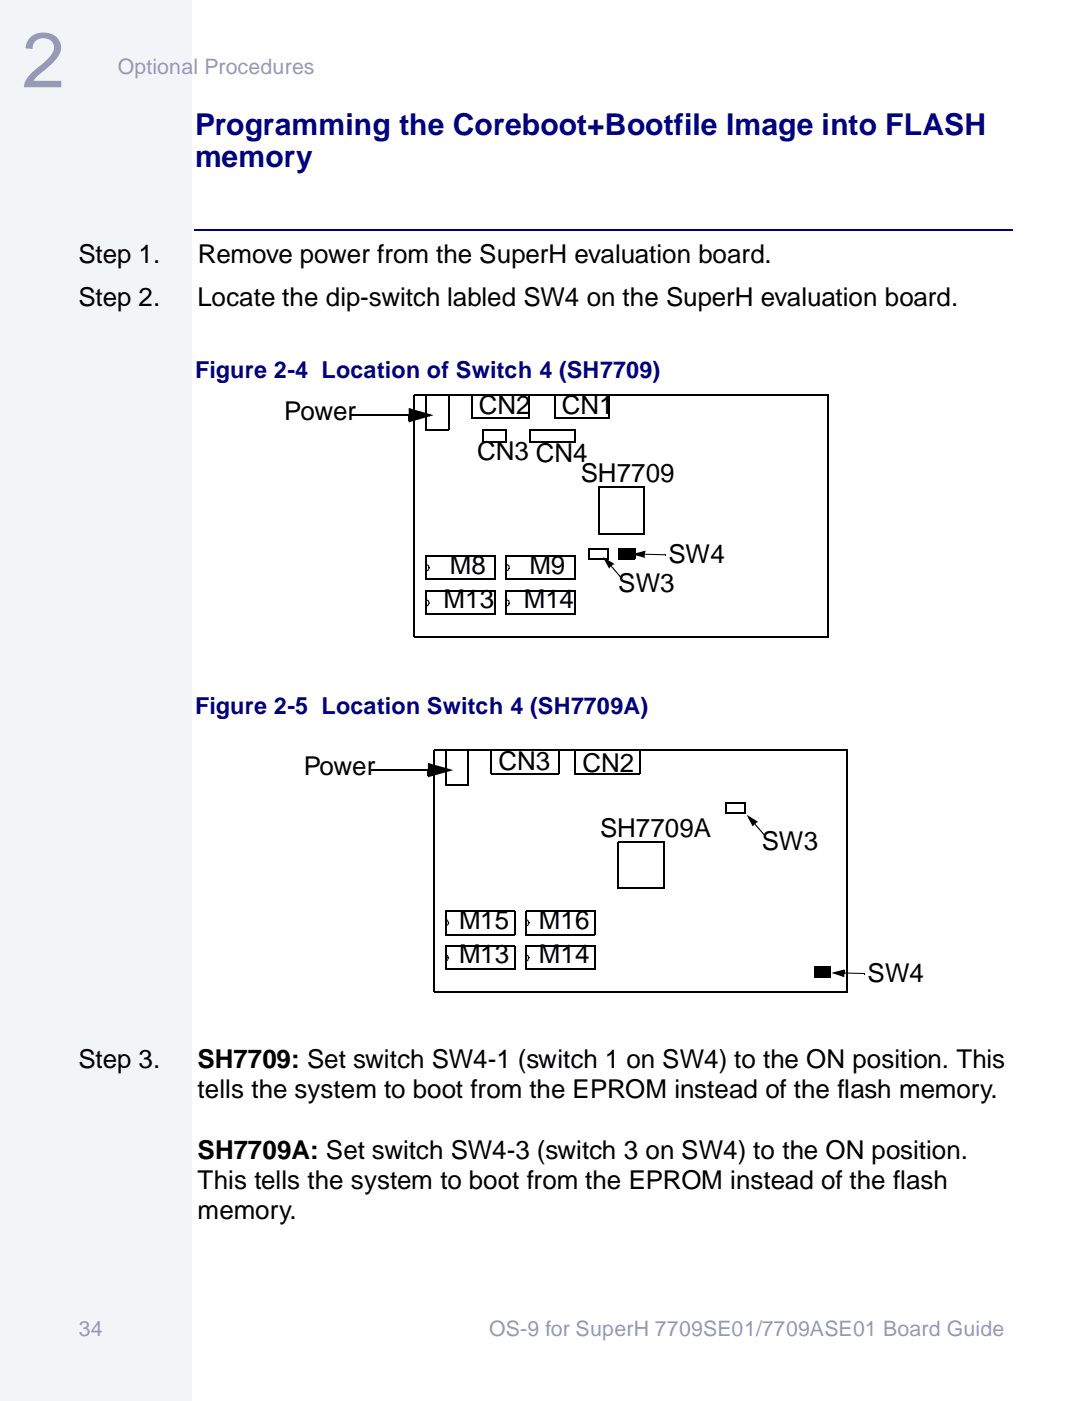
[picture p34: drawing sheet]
<svg xmlns="http://www.w3.org/2000/svg" width="178mm" height="229mm" viewBox="0 0 178 229" stroke-linecap="round" stroke-linejoin="round" font-family="sans-serif">
<defs><g id="words">
<text font-size="12.7" fill="#969ab5" x="3.6" y="14.2">2</text>
<g font-size="4.9" fill="#000083">
<text x="31.8" y="22">Programming the Coreboot+Bootfile Image into FLASH</text>
<text x="31.8" y="27.3">memory</text>
</g>
<g font-size="4.2">
<text x="12.8" y="42.9">Step 1.</text>
<text x="32.3" y="42.9">Remove power from the SuperH evaluation board.</text>
<text x="12.8" y="50">Step 2.</text>
<text x="32.3" y="50">Locate the dip-switch labled SW4 on the SuperH evaluation board.</text>
<text x="46.4" y="68.5">Power</text>
<text x="78.2" y="67.5">CN2</text>
<text x="91.7" y="67.5">CN1</text>
<text x="77.9" y="75.1">CN3 CN4</text>
<text x="94.8" y="78.7">SH7709</text>
<text x="73.4" y="93.7">M8</text>
<text x="86.5" y="93.7">M9</text>
<text x="109.1" y="91.8">SW4</text>
<text x="72.4" y="99.2">M13</text>
<text x="85.5" y="99.2">M14</text>
<text x="100.9" y="96.5">SW3</text>
<text x="81.4" y="125.7">CN3</text>
<text x="95.1" y="125.9">CN2</text>
<text x="49.6" y="126.4">Power</text>
<text x="98" y="136.6">SH7709A</text>
<text x="124.4" y="138.6">SW3</text>
<text x="74.9" y="151.6">M15</text>
<text x="88" y="151.6">M16</text>
<text x="74.9" y="157.1">M13</text>
<text x="88" y="157.1">M14</text>
<text x="141.7" y="160.2">SW4</text>
<text x="12.8" y="174.3">Step 3.</text>
<text x="32.3" y="174.3">SH7709: Set switch SW4-1 (switch 1 on SW4) to the ON position. This</text>
<text x="32.3" y="179.2">tells the system to boot from the EPROM instead of the flash memory.</text>
<text x="32.3" y="189.1">SH7709A: Set switch SW4-3 (switch 3 on SW4) to the ON position.</text>
<text x="32.3" y="194">This tells the system to boot from the EPROM instead of the flash</text>
<text x="32.3" y="199">memory.</text>
</g>
<g font-size="3.8" fill="#000083">
<text x="31.8" y="61.7">Figure 2-4 Location of Switch 4 (SH7709)</text>
<text x="31.8" y="116.5">Figure 2-5 Location Switch 4 (SH7709A)</text>
</g>
<g font-size="3.5" fill="#969ab5">
<text x="19.2" y="12">Optional Procedures</text>
<text x="12.9" y="217.9">34</text>
<text x="79.9" y="217.9">OS-9 for SuperH 7709SE01/7709ASE01 Board Guide</text>
</g>
</g></defs>
<path d="M-.1 -.1h31.3v228.7h-31.3z" fill="#f2f5f8"/>
<path d="M31.2 -.1v228.7" fill="none" stroke="#f2f5f8" stroke-width=".17"/>
<path d="M141.1 2h24.4v13.8h-24.4z" fill="#fff"/>
<path d="M31.7 37.6h133.7" fill="none" stroke="#000083" stroke-width=".17"/>
<g fill="none" stroke="#000" stroke-width=".17">
<path d="M57.4 67.7h9.4M67.7 64.4v39.5M67.7 64.5h67.6M69.4 70.1h3.9M69.5 64.4v5.7M73.3 64.5v5.7M77 68.3h9.4M77.1 64.4v3.9M78.8 72.1h3.8M78.9 70.1h3.8M78.9 70v2.1M82.6 70.1v2"/>
<path d="M86.4 72.1h7.5M86.4 64.5v3.8M86.5 70.1h7.5M86.5 70v2.1M90.6 68.3h8.9M90.7 64.4v3.9M93.9 70.1v2M97.7 79.5h7.6M97.7 79.4v7.7M99.5 64.5v3.8M105.2 79.5v7.6M135.2 64.5v39.5"/>
<path d="M69.4 94.5h11.4M69.5 90.7v3.8M69.5 96.3v3.9M69.5 90.8h11.4M69.5 96.4h11.4M80.8 90.8v3.8M80.8 96.4v3.9M82.6 94.5h11.3M82.6 90.8h11.4M82.6 96.4h11.4M82.6 90.7v3.8M82.6 96.3v3.9"/>
<path d="M93.9 90.8v3.8M93.9 96.4v3.9M96 91.2h3.3M96.1 89.5h3.3M97.6 87.1h7.6M101 91.2h2.6M101.1 89.5h2.6M67.6 103.9h67.6M69.4 100.2h11.4M82.6 100.2h11.3M60.6 125.7h9.3M70.9 122.4v39.4"/>
<path d="M70.9 122.4h67.5M72.7 128.1h3.8M72.7 122.4v5.7M76.5 122.4v5.8M80.1 126.3h11.1M80.2 122.4v3.9M91.2 122.4v3.9M93.7 126.3h10.8M93.8 122.4v3.9M100.9 137.4h7.6M100.9 137.3v7.7M104.5 122.4v3.9"/>
<path d="M108.4 137.4v7.6M118.5 132.7h3.2M118.5 131h3.3M138.4 122.4v39.5M72.7 152.5h11.3M72.7 158.1h11.3M72.7 148.6v3.9M72.7 154.3v3.8M72.7 148.7h11.4M72.7 154.4h11.4M84 148.7v3.9M84 154.4v3.8"/>
<path d="M85.8 152.5h11.3M85.8 158.1h11.3M85.9 148.7h11.3M85.9 154.4h11.3M85.9 148.6v3.9M85.9 154.3v3.8M97.1 148.7v3.9M97.1 154.4v3.8M100.8 145h7.6M132.9 159.4h2.7M133 157.7h2.7M70.8 161.8h67.6"/>
</g>
<g fill="#000">
<path d="M66.7 66.6l4.1 1.1-4.1 1.2v-.2l.2-.2 3.2-.9 .1 .3-3.3-.9 .1-.4 .1 1.1h-.4zM66.7 67.7h.4v1h-.4zM69.5 93.1l.2 .1zM69.6 92h.1l-.2 .2zM69.7 92l.3 .3-.1 .1-.3-.2zM69.5 98.8l.2 .2zM69.6 97.8h.1l-.2 .2zM69.7 97.8l.3 .3h-.1l-.3-.1zM69.9 92.6h.2zM69.6 98.8l.3-.1v.1l-.2 .2zM69.6 93.1l.3-.2 .1 .2-.3 .1zM69.9 92.4l.1-.1 .2 .3-.2 .1z"/>
<path d="M69.9 98.1h.1l.2 .3-.2 .1zM69.9 92.6h.2l-.1 .5-.1-.2v.1zM69.9 98.3l.2 .2zM69.9 98.4l.2 .1-.2 .3v-.1h-.1zM70 92.7l.2-.1-.2 .2zM70 98.5l.2-.1-.2 .2zM82.6 98.8l.1 .2zM82.6 93.1l.1 .1zM82.7 97.8h.1l-.2 .2zM82.8 97.8l.4 .3h-.2h.1l-.4-.1zM82.7 92h.1l-.2 .2zM82.8 92l.4 .3h-.2l.1 .1-.4-.2z"/>
<path d="M82.6 98.8l.4-.1 .1 .1-.4 .2zM83.1 98.4l.1 .1zM82.6 93.1l.4-.2 .1 .2-.4 .1zM83.1 92.6l.1 .1zM83 98.1h.2v.3h-.1zM83 92.3h.2v.3h-.1zM83.1 98.3l.1 .2zM83.1 98.4l.1 .1-.1 .3-.1-.1h-.1zM83.1 92.6l.1 .1-.1 .4-.1-.2-.1 .1zM96 89.4h.2v1.8h-.2zM99.2 89.5h.2v1.8h-.2zM98.5 90.9l1.8 1.1-.4 .1-1.1-.6 .2-.3 .6 1.2-.3 .2 .1-.3 .3-.2 .1 .3-.2 .2-.1 .2z"/>
<path d="M99.8 92.4l.1-.1-.1 .2zM99.8 92.5l.1-.1 1.6 1.8-.1 .1zM99.7 92.2l.2-.2 .2 .1-.3 .3zM101 89.4h.2v1.8h-.2zM101.1 89.5h2.5v1.7h-2.5zM101.4 94.3l.1-.1-.1 .2zM103.6 89.5h.1v1.8h-.1zM103.2 90.4l2.2-.6-.2 .5-1.3 .3-.1-.3 1.3 .3-.1 .3-.1-.5h.4v.6zM105.3 90.4v.1zM105 90l.3 .1v.3h-.4zM108.6 90.4l.1 .2zM69.9 124.5l4.1 1.2-4.1 1.1v-.2l.1-.2 3.3-.9 .1 .3-3.4-.9 .1-.3 .1 1.1h-.3z"/>
<path d="M69.9 125.7h.3v.9h-.3zM118.5 130.9h.1v1.8h-.1zM121.6 131h.2v1.8h-.2zM121.9 132.9l1.9 1.2-.4 .1-1.1-.7 .1-.2 .6 1.2-.2 .1 .1-.2 .2-.2 .2 .3-.3 .1v.3zM123.2 134.5l.2-.1-.2 .1zM123.2 134.5h.2l1.6 1.8-.2 .1zM123.1 134.3l.3-.3 .1 .2-.2 .3zM124.8 136.4l.2-.1-.2 .2zM72.7 151l.1 .1zM72.7 156.7l.1 .2zM72.7 155.7h.1l-.1 .2zM72.8 155.7l.4 .2-.2 .2h.1l-.4-.2z"/>
<path d="M72.8 150h.1l-.2 .1zM72.9 150l.3 .1-.2 .2h.1l-.3-.2zM73.1 156.2l.2 .1zM72.7 151l.4-.2 .1 .2-.4 .1zM73 150.3l.2-.1 .1 .4h-.1zM72.7 156.7l.4-.1 .1 .1-.4 .2zM73 156.1l.2-.1 .1 .3-.1 .1zM73.1 156.3h.2l-.1 .4-.1-.1h-.1zM73.2 150.5l.1 .1zM73.2 150.6h.1l-.1 .4-.1-.2-.1 .1zM73.2 150.6h.1l-.1 .1zM73.2 156.4l.1-.1-.1 .2z"/>
<path d="M85.8 151l.1 .1zM85.8 156.7l.2 .2zM85.9 155.7h.1l-.2 .2zM86 155.7l.3 .2-.2 .2h.1l-.3-.2zM85.9 150h.1l-.2 .1zM86 150l.3 .2-.2 .1h.1l-.3-.2zM86.2 156.2l.2 .1zM86.2 150.6h.2zM85.9 151l.3-.1v.2h-.3zM85.9 156.7l.3-.1 .1 .1-.3 .2zM86.1 156.1l.2-.1 .2 .3-.2 .1zM86.1 150.3l.2-.1 .2 .4-.2 .1z"/>
<path d="M86.2 156.3h.2l-.1 .4-.1-.1h-.1zM86.2 150.6h.2l-.2 .5v-.2l-.1 .1zM86.3 156.4l.2-.1-.2 .2zM86.3 150.7l.2-.1-.2 .2zM132.9 157.7h.2v1.7h-.2zM133 157.7h2.6v1.7h-2.6zM135.5 157.7h.2v1.7h-.2zM137.5 158.4h.4v.4h-.4zM137.8 158.7l.1 .1zM135.7 158.8l2.2-.6v.2l-.2 .2-1.3 .3-.1-.3 1.4 .4-.1 .4-.1-.6h.4v.6zM141.2 158.8v.1z"/>
</g>
<path d="M66.9 66.8l3.2 .9-3.2 1zM98.9 91.4l1.1 .6-.5 .5zM103.9 90.4l1.3-.3-.1 .7zM70 124.7l3.3 1-3.3 .9zM122.4 133.4l1.1 .7-.5 .4zM136.4 158.8l1.3-.4v.8z" fill="#000"/>
<path d="M105.3 90.5h3.3M137.9 158.8h3.3" fill="none" stroke="#000" stroke-width=".25"/>
<use href="#words"/>
</svg>
